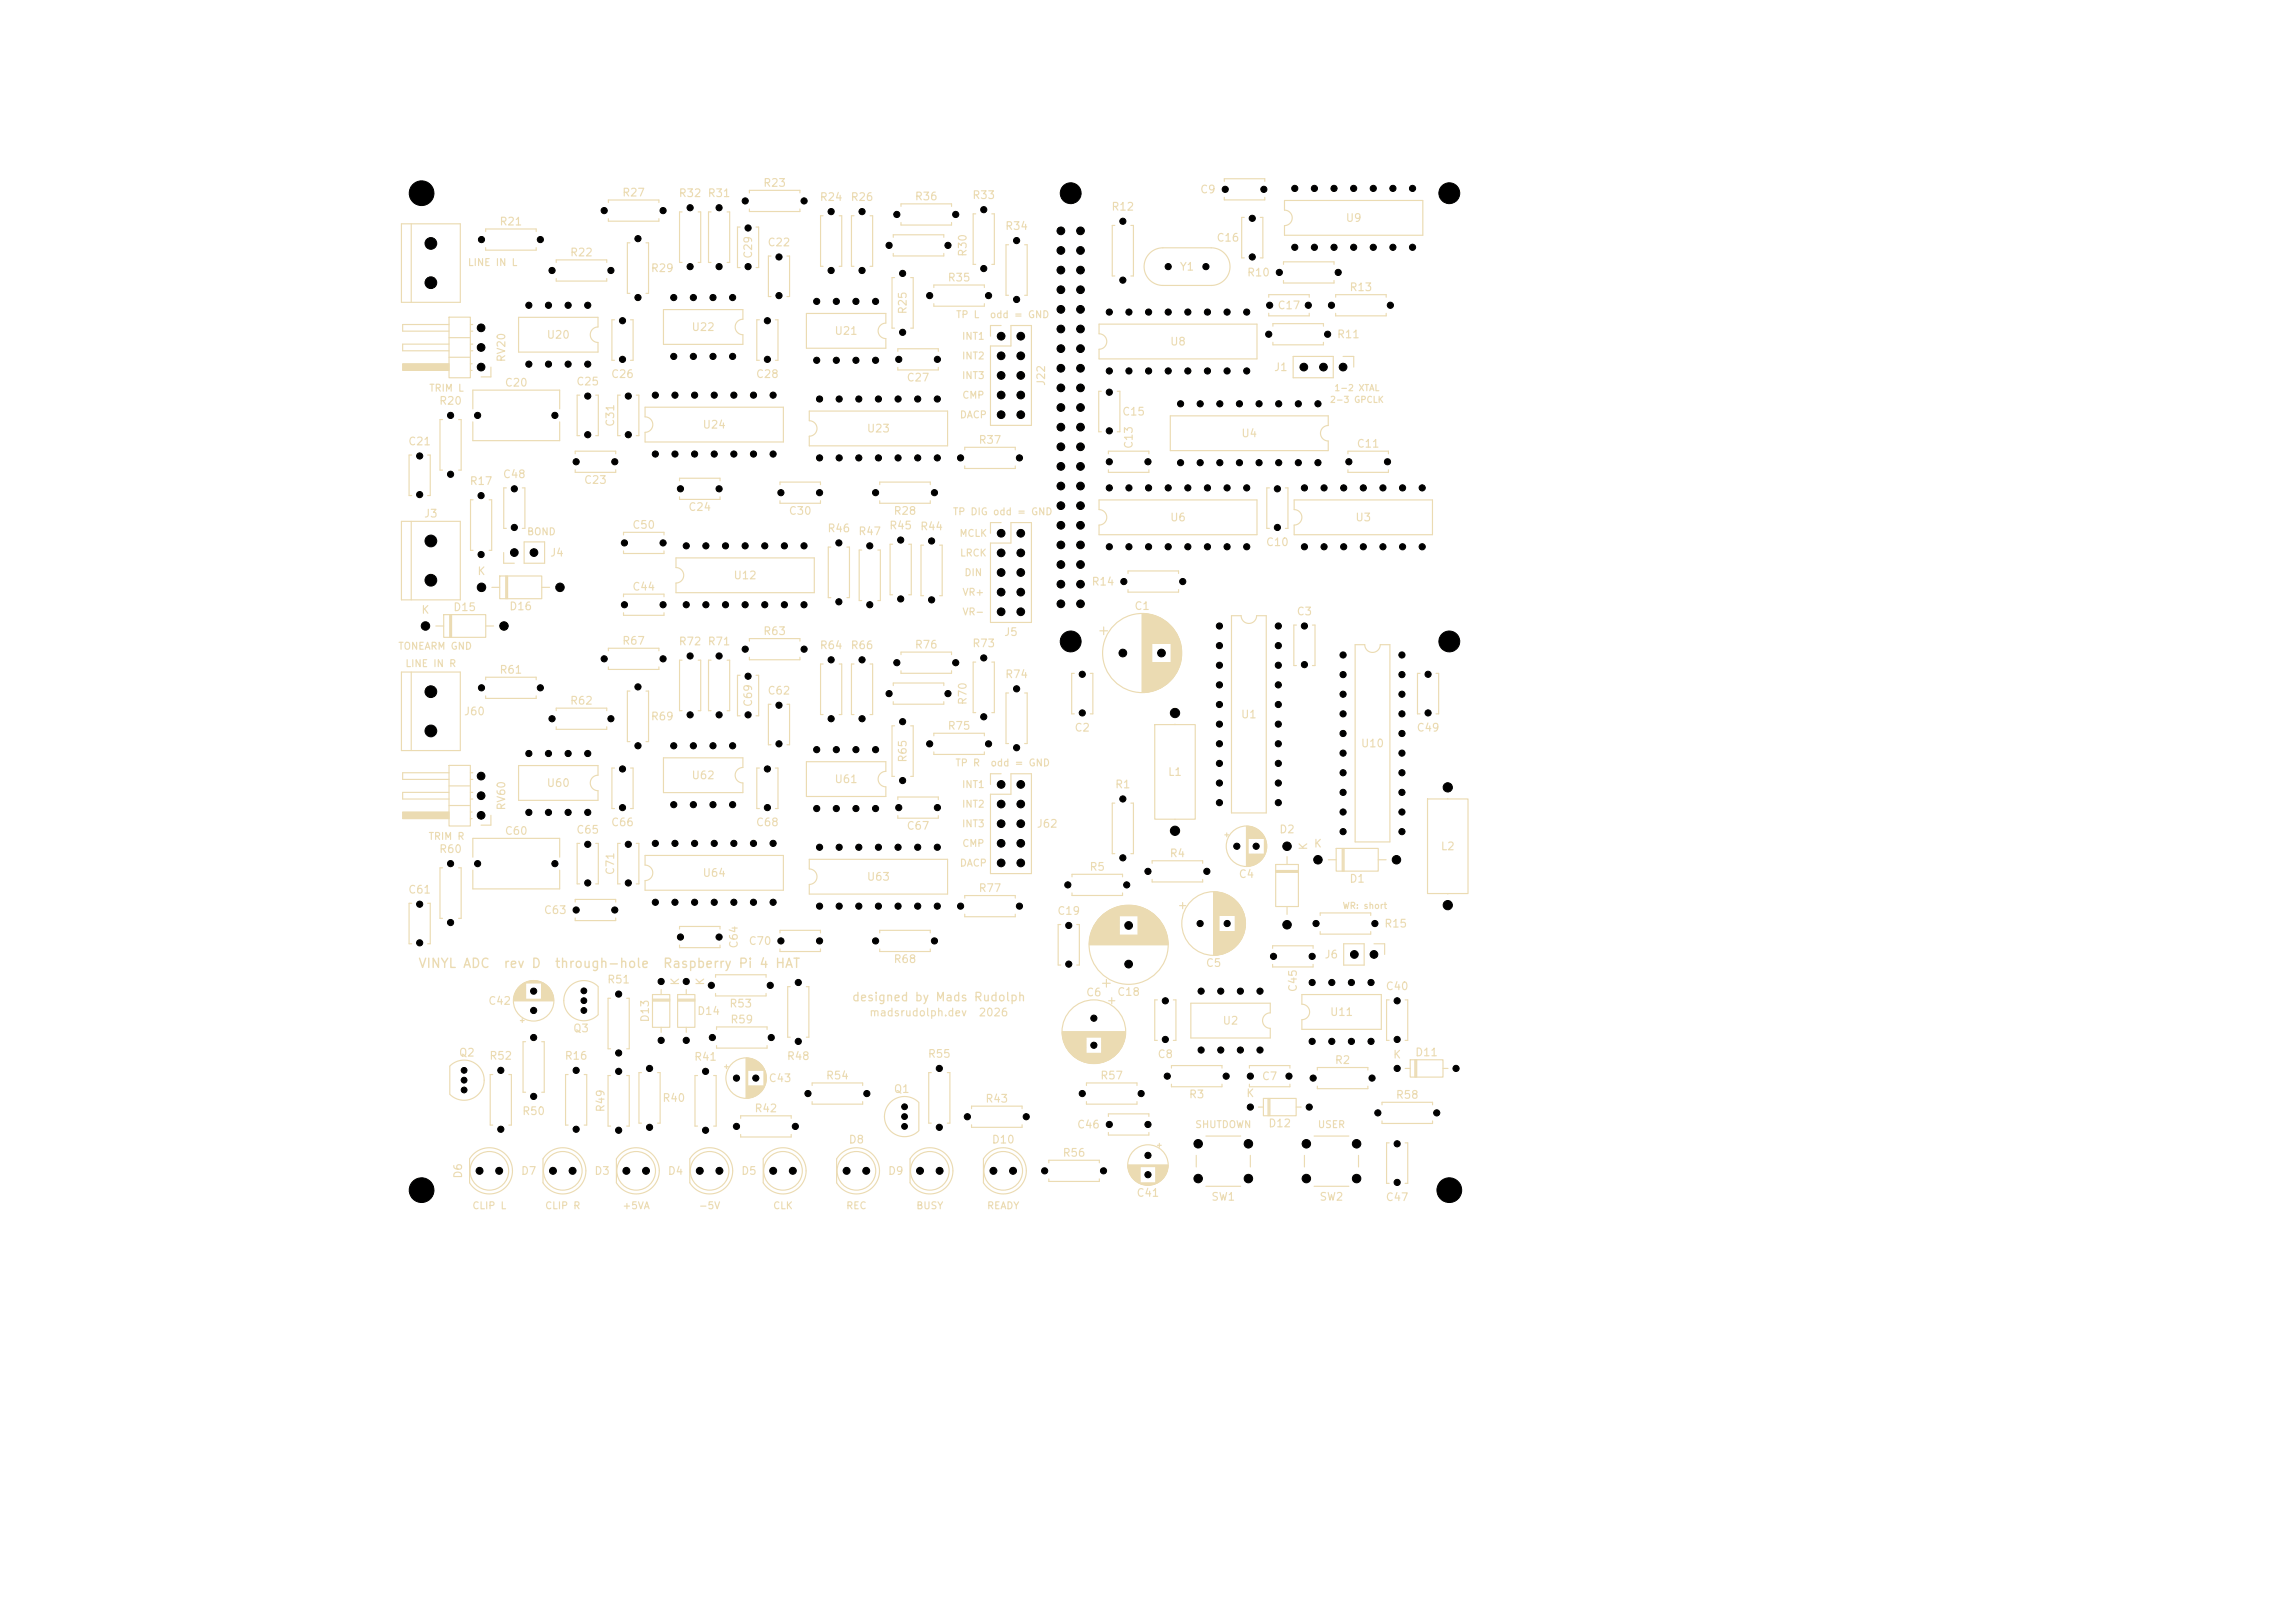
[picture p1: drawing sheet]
<svg xmlns="http://www.w3.org/2000/svg" width="297mm" height="210mm" viewBox="0 0 297 210" stroke-linecap="round" stroke-linejoin="round" font-family="sans-serif">
<defs><g id="words">
<g font-size="1.2" fill="#ebdbb2">
<text x="54.1" y="125.5">VINYL ADC</text>
<text x="65.1" y="125.5">rev D</text>
<text x="71.7" y="125.5">through-hole</text>
<text x="85.7" y="125.5">Raspberry Pi 4 HAT</text>
</g>
<text font-size="1.1" fill="#ebdbb2" x="110.2" y="129.8">designed by Mads Rudolph</text>
<g font-size="1" fill="#ebdbb2">
<text x="64.6" y="29.4">R21</text>
<text x="80.4" y="25.7">R27</text>
<text x="87.8" y="25.7">R32 R31</text>
<text x="98.7" y="24.4">R23</text>
<text x="106" y="26.2">R24</text>
<text x="110" y="26.2">R26</text>
<text x="118.3" y="26.2">R36</text>
<text x="125.8" y="26">R33</text>
<text x="130" y="30">R34</text>
<text x="143.8" y="27.5">R12</text>
<text x="155.2" y="25.3">C9</text>
<text x="174.1" y="28.9">U9</text>
<text x="73.7" y="33.4">R22</text>
<text x="84.2" y="35.4">R29</text>
<text x="97.6" y="33.6" transform="rotate(-90 97.6 33.6)">C29</text>
<text x="99.3" y="32.1">C22</text>
<text x="125.3" y="33.3" transform="rotate(-90 125.3 33.3)">R30</text>
<text x="152.6" y="35.3">Y1</text>
<text x="157.4" y="31.5">C16</text>
<text x="117.6" y="40.7" transform="rotate(-90 117.6 40.7)">R25</text>
<text x="122.6" y="36.7">R35</text>
<text x="161.3" y="36">R10</text>
<text x="165.3" y="40.3">C17</text>
<text x="174.6" y="37.9">R13</text>
<text x="65.6" y="46.9" transform="rotate(-90 65.6 46.9)">RV20</text>
<text x="70.7" y="44.1">U20</text>
<text x="89.4" y="43.1">U22</text>
<text x="107.9" y="43.6">U21</text>
<text x="151.3" y="44.9">U8</text>
<text x="173" y="44">R11</text>
<text x="56.8" y="52.6">R20</text>
<text x="65.3" y="50.3">C20</text>
<text x="74.5" y="50.1">C25</text>
<text x="79" y="49.2">C26</text>
<text x="97.8" y="49.2">C28</text>
<text x="117.3" y="49.6">C27</text>
<text x="135.5" y="50" transform="rotate(-90 135.5 50)">J22</text>
<text x="164.8" y="48.3">J1</text>
<text x="52.8" y="57.9">C21</text>
<text x="79.7" y="55.3" transform="rotate(-90 79.7 55.3)">C31</text>
<text x="90.9" y="55.7">U24</text>
<text x="112.1" y="56.2">U23</text>
<text x="126.6" y="57.7">R37</text>
<text x="145.2" y="54">C15</text>
<text x="146.8" y="58.2" transform="rotate(-90 146.8 58.2)">C13</text>
<text x="160.6" y="56.8">U4</text>
<text x="175.5" y="58.2">C11</text>
<text x="60.7" y="63">R17</text>
<text x="65" y="62.1">C48</text>
<text x="75.5" y="62.9">C23</text>
<text x="54.8" y="67.2">J3</text>
<text x="81.8" y="68.7">C50</text>
<text x="89" y="66.4">C24</text>
<text x="102" y="66.9">C30</text>
<text x="107" y="69.1">R46</text>
<text x="111" y="69.5">R47</text>
<text x="115" y="68.7">R45</text>
<text x="115.6" y="66.9">R28</text>
<text x="119" y="68.9">R44</text>
<text x="151.3" y="67.7">U6</text>
<text x="163.8" y="70.9">C10</text>
<text x="175.3" y="67.7">U3</text>
<text x="61.7" y="74.7">K</text>
<text x="71.1" y="72.3">J4</text>
<text x="81.8" y="76.7">C44</text>
<text x="94.9" y="75.2">U12</text>
<text x="141.2" y="76">R14</text>
<text x="54.5" y="79.7">K</text>
<text x="58.6" y="79.3">D15</text>
<text x="65.8" y="79.2">D16</text>
<text x="80.4" y="83.7">R67</text>
<text x="87.8" y="83.7">R72 R71</text>
<text x="98.7" y="82.4">R63</text>
<text x="125.8" y="84">R73</text>
<text x="129.9" y="82.5">J5</text>
<text x="146.7" y="79.2">C1</text>
<text x="167.7" y="79.9">C3</text>
<text x="64.6" y="87.4">R61</text>
<text x="106" y="84.2">R64</text>
<text x="110" y="84.2">R66</text>
<text x="118.3" y="84.2">R76</text>
<text x="130" y="88">R74</text>
<text x="60" y="92.8">J60</text>
<text x="73.7" y="91.4">R62</text>
<text x="84.2" y="93.4">R69</text>
<text x="97.6" y="91.6" transform="rotate(-90 97.6 91.6)">C69</text>
<text x="99.3" y="90.1">C62</text>
<text x="122.6" y="94.7">R75</text>
<text x="125.3" y="91.3" transform="rotate(-90 125.3 91.3)">R70</text>
<text x="139" y="94.9">C2</text>
<text x="160.5" y="93.2">U1</text>
<text x="183.3" y="94.9">C49</text>
<text x="89.4" y="101.1">U62</text>
<text x="107.9" y="101.6">U61</text>
<text x="117.6" y="98.7" transform="rotate(-90 117.6 98.7)">R65</text>
<text x="151.1" y="100.6">L1</text>
<text x="176" y="96.9">U10</text>
<text x="65.6" y="104.9" transform="rotate(-90 65.6 104.9)">RV60</text>
<text x="70.7" y="102.1">U60</text>
<text x="79" y="107.2">C66</text>
<text x="97.8" y="107.2">C68</text>
<text x="117.3" y="107.6">C67</text>
<text x="134.1" y="107.3">J62</text>
<text x="144.2" y="102.2">R1</text>
<text x="56.8" y="110.6">R60</text>
<text x="65.3" y="108.3">C60</text>
<text x="74.5" y="108.1">C65</text>
<text x="79.7" y="113.3" transform="rotate(-90 79.7 113.3)">C71</text>
<text x="90.9" y="113.7">U64</text>
<text x="140.9" y="112.9">R5</text>
<text x="151.3" y="111.2">R4</text>
<text x="160.2" y="113.8">C4</text>
<text x="165.5" y="108.1">D2</text>
<text x="169.4" y="110.1" transform="rotate(-90 169.4 110.1)">K</text>
<text x="170" y="109.9">K</text>
<text x="186.4" y="110.3">L2</text>
<text x="52.8" y="115.9">C61</text>
<text x="70.3" y="118.5">C63</text>
<text x="112.1" y="114.2">U63</text>
<text x="126.6" y="115.7">R77</text>
<text x="136.8" y="118.6">C19</text>
<text x="174.6" y="114.5">D1</text>
<text x="95.7" y="122.8" transform="rotate(-90 95.7 122.8)">C64</text>
<text x="96.8" y="122.5">C70</text>
<text x="115.6" y="124.9">R68</text>
<text x="156" y="125.4">C5</text>
<text x="171.3" y="124.3">J6</text>
<text x="179.1" y="120.3">R15</text>
<text x="63.1" y="130.3">C42</text>
<text x="78.5" y="127.5">R51</text>
<text x="88.1" y="127.6" transform="rotate(-90 88.1 127.6)">K</text>
<text x="90.2" y="131.6">D14</text>
<text x="91.4" y="127.6" transform="rotate(-90 91.4 127.6)">K</text>
<text x="94.3" y="130.6">R53</text>
<text x="112.4" y="131.8">madsrudolph.dev</text>
<text x="126.6" y="131.8">2026</text>
<text x="140.5" y="129.2">C6</text>
<text x="144.5" y="129.1">C18</text>
<text x="168.1" y="128.4" transform="rotate(-90 168.1 128.4)">C45</text>
<text x="172" y="131.7">U11</text>
<text x="179.3" y="128.4">C40</text>
<text x="59.3" y="137">Q2</text>
<text x="63.3" y="137.4">R52</text>
<text x="73" y="137.4">R16</text>
<text x="74.1" y="133.8">Q3</text>
<text x="84.2" y="132.4" transform="rotate(-90 84.2 132.4)">D13</text>
<text x="89.8" y="137.5">R41</text>
<text x="94.4" y="132.7">R59</text>
<text x="101.8" y="137.4">R48</text>
<text x="120" y="137.1">R55</text>
<text x="149.7" y="137.2">C8</text>
<text x="158.2" y="132.8">U2</text>
<text x="172.7" y="137.9">R2</text>
<text x="180.2" y="137.2">K</text>
<text x="183.1" y="136.9">D11</text>
<text x="78.5" y="144" transform="rotate(-90 78.5 144)">R49</text>
<text x="85.7" y="142.8">R40</text>
<text x="99.4" y="140.3">C43</text>
<text x="106.8" y="139.9">R54</text>
<text x="115.6" y="141.7">Q1</text>
<text x="127.4" y="142.9">R43</text>
<text x="142.3" y="139.9">R57</text>
<text x="153.8" y="142.4">R3</text>
<text x="161.2" y="142.2">K</text>
<text x="163.2" y="140">C7</text>
<text x="180.6" y="142.4">R58</text>
<text x="67.5" y="144.5">R50</text>
<text x="97.6" y="144.2">R42</text>
<text x="109.8" y="148.2">D8</text>
<text x="128.3" y="148.2">D10</text>
<text x="137.4" y="149.9">R56</text>
<text x="139.3" y="146.3">C46</text>
<text x="164.1" y="146.1">D12</text>
<text x="60" y="152.6" transform="rotate(-90 60 152.6)">D6</text>
<text x="67.3" y="152.3">D7</text>
<text x="76.8" y="152.3">D3</text>
<text x="86.3" y="152.3">D4</text>
<text x="95.8" y="152.3">D5</text>
<text x="114.8" y="152.3">D9</text>
<text x="147" y="155.1">C41</text>
<text x="156.7" y="155.6">SW1</text>
<text x="170.7" y="155.6">SW2</text>
<text x="179.3" y="155.7">C47</text>
</g>
<g font-size=".9" fill="#ebdbb2">
<text x="60.5" y="34.6">LINE IN L</text>
<text x="123.6" y="41.4">TP L</text>
<text x="128" y="41.4">odd = GND</text>
<text x="124.4" y="44.2">INT1</text>
<text x="124.4" y="46.7">INT2</text>
<text x="55.5" y="50.9">TRIM L</text>
<text x="124.4" y="49.3">INT3</text>
<text x="124.5" y="51.8">CMP</text>
<text x="124.1" y="54.3">DACP</text>
<text x="68.1" y="69.5">BOND</text>
<text x="123.2" y="66.9">TP DIG odd = GND</text>
<text x="124.1" y="69.7">MCLK</text>
<text x="124.2" y="72.2">LRCK</text>
<text x="124.5" y="77.3">VR+</text>
<text x="124.7" y="74.8">DIN</text>
<text x="124.5" y="79.8">VR-</text>
<text x="51.5" y="84.3">TONEARM GND</text>
<text x="52.4" y="86.5">LINE IN R</text>
<text x="123.6" y="99.4">TP R</text>
<text x="128.1" y="99.4">odd = GND</text>
<text x="124.4" y="102.2">INT1</text>
<text x="124.4" y="104.7">INT2</text>
<text x="124.4" y="107.3">INT3</text>
<text x="55.4" y="108.9">TRIM R</text>
<text x="124.1" y="112.3">DACP</text>
<text x="124.5" y="109.8">CMP</text>
<text x="154.6" y="146.2">SHUTDOWN</text>
<text x="170.5" y="146.2">USER</text>
<text x="61.1" y="156.7">CLIP L</text>
<text x="70.5" y="156.7">CLIP R</text>
<text x="80.5" y="156.7">+5VA</text>
<text x="90.4" y="156.7">-5V</text>
<text x="100" y="156.7">CLK</text>
<text x="109.4" y="156.7">REC</text>
<text x="118.5" y="156.7">BUSY</text>
<text x="127.7" y="156.7">READY</text>
</g>
<g font-size=".8" fill="#ebdbb2">
<text x="172" y="52.3">2-3 GPCLK</text>
<text x="172.6" y="50.8">1-2 XTAL</text>
<text x="173.7" y="117.8">WR: short</text>
</g>
</g></defs>
<g fill="none" stroke="#ebdbb2" stroke-width=".15">
<path d="M51.9 29h7.7v10.1h-7.7zM53.2 29v10.1M62.8 30v-.4h6.6v.4M62.8 32v.4h6.6v-.4M72 34v-.4h6.5v.4M72 36v.4h6.5v-.4M78.7 26.2v-.3h6.6v.3M78.7 28.3v.3h6.6v-.3M81.5 31.4h-.3v6.6h.3M83.6 31.4h.3v6.6h-.3M88.3 27.4h-.4v6.6h.4M90.4 27.4h.3v6.6h-.3"/>
<path d="M92 27.4h-.3v6.6h.3M94.1 27.4h.3v6.6h-.3M95.8 29.4h-.4v5.2h.4M97 25v-.4h6.5v.4M97 27v.4h6.5v-.4M97.8 29.4h.4v5.2h-.4M99.8 33.1h-.4v5.3h.4M101.8 33.1h.4v5.3h-.4M106.5 27.9h-.3v6.6h.3M108.6 27.9h.3v6.6h-.3M110.5 27.9h-.3v6.6h.3M112.6 27.9h.3v6.6h-.3"/>
<path d="M115.6 30.7v-.3h6.5v.3M115.6 32.8v.3h6.5v-.3M115.8 35.9h-.4v6.6h.4M116.6 26.7v-.3h6.5v.3M116.6 28.8v.3h6.5v-.3M117.8 35.9h.4v6.6h-.4M120.8 37.2v-.3h6.6v.3M120.8 39.3v.3h6.6v-.3M126.3 27.7h-.4v6.5h.4M128.3 27.7h.4v6.5h-.4M130.5 31.7h-.3v6.5h.3M132.6 31.7h.3v6.5h-.3"/>
<path d="M144.3 29.2h-.4v6.5h.4M146.3 29.2h.4v6.5h-.4M148.8 32.8a2.44 2.44 0 0 1 1.7-.7h6.2a2.44 2.44 0 0 1 2.5 2.4 2.44 2.44 0 0 1-2.5 2.4h-6.2a2.44 2.44 0 0 1-2.3-1.5 2.44 2.44 0 0 1 .6-2.6zM158.4 23.5v-.4h5.3v.4M158.4 25.5v.4h5.3v-.4M161 28.1h-.3v5.3h.3M163.1 28.1h.3v5.3h-.3M164.2 38.5v-.4h5.2v.4M166.1 34.2v-.3h6.5v.3M166.1 36.3v.3h6.5v-.3M166.2 25.9h17.9v4.5h-17.9v-1.2a1 1 0 0 0 1-1 1 1 0 0 0-1-1zM172.8 38.5v-.4h6.6v.4"/>
<path d="M53.3 58.9h-.4v5.2h.4M55.3 58.9h.4v5.2h-.4M57.3 54.3h-.4v6.5h.4M58.1 42h-6v.9h6M58.1 44.5h-6v.9h6M58.1 43.7h2.8M58.1 46.2h2.8M58.1 41h2.8v7.9h-2.8zM59.4 54.3h.3v6.5h-.3M60.9 42h.3M60.9 44.5h.3M60.9 42.9h.3"/>
<path d="M60.9 45.4h.3M60.9 47.1h.2M60.9 47.9h.2M61.2 52.9v-2.4h11.2v2.4M61.2 54.6v2.4h11.2v-2.4M63.5 47.5v1.3h-1.2M67.1 41.1h10.3v1.2a1 1 0 0 0-1 1 1 1 0 0 0 1 1v1.3h-10.3zM74.4 58.7v-.3h5.3v.3M75 51.1h-.3v5.3h.3M77.1 51.1h.3v5.3h-.3M79.5 41.4h-.3v5.2h.3M80.3 51.1h-.4v5.3h.4"/>
<path d="M81.6 41.4h.3v5.2h-.3M82.3 51.1h.4v5.3h-.4M83.5 52.7h17.9v4.5h-17.9v-1.3a1 1 0 0 0 1-1 1 1 0 0 0-1-1zM85.9 40.1h10.2v1.2a1 1 0 0 0-1 1 1 1 0 0 0 1 1v1.3h-10.2zM98.3 41.4h-.4v5.2h.4M100.3 41.4h.4v5.2h-.4M104.4 40.6h10.2v1.2a1 1 0 0 0-1 1 1 1 0 0 0 1 1v1.3h-10.2zM104.7 53.2h17.9v4.5h-17.9v-1.3a1 1 0 0 0 1-1 1 1 0 0 0-1-1zM116.2 45.5v-.4h5.2v.4M116.2 47.5v.4h5.2v-.4M124.8 58.2v-.3h6.6v.3M128.2 44.8h2.6v-2.7h2.7v12.9h-5.3z"/>
<path d="M129.6 42.1h-1.4v1.4M142.2 41.9h20.5v4.5h-20.5v-1.2a1 1 0 0 0 1-1 1 1 0 0 0-1-1zM142.5 50.6h-.3v5.3h.3M143.4 58.7v-.3h5.3v.3M144.6 50.6h.3v5.3h-.3M151.4 53.8h20.5v1.3a1 1 0 0 0-1 1 1 1 0 0 0 1 1v1.2h-20.5zM164.2 40.5v.4h5.2v-.4M164.7 42.2v-.3h6.6v.3M164.7 44.3v.3h6.6v-.3M167.4 46.1h5.1v2.8h-5.1zM172.8 40.5v.4h6.6v-.4M173.8 46.1h1.4v1.4"/>
<path d="M174.4 58.7v-.3h5.3v.3M51.9 67.5h7.7v10.1h-7.7zM53.2 67.5v10.1M57.4 79.5h5.5v3h-5.5zM58.2 79.5v3M58.3 79.5v3M58.4 79.5v3M61.2 64.7h-.3v6.5h.3M63.3 64.7h.3v6.5h-.3M63.6 76h1.1M64.7 74.5h5.4v3h-5.4zM65.2 71.5v1.4h1.4"/>
<path d="M65.4 74.5v3M65.5 63.1h-.3v5.3h.3M65.6 74.5v3M65.7 74.5v3M67.6 63.1h.3v5.3h-.3M67.8 70.1h2.7v2.8h-2.7zM70.1 76h1M74.4 60.8v.3h5.3v-.3M80.7 77.2v-.3h5.2v.3M80.7 69.2v-.3h5.2v.3M80.7 71.3v.3h5.2v-.3M80.7 79.3v.3h5.2v-.3"/>
<path d="M87.5 72.2h17.9v4.5h-17.9v-1.3a1 1 0 0 0 1-1 1 1 0 0 0-1-1zM87.9 62.2v-.3h5.3v.3M87.9 64.3v.3h5.3v-.3M100.9 62.7v-.3h5.3v.3M100.9 64.8v.3h5.3v-.3M107.5 70.8h-.3v6.5h.3M109.6 70.8h.3v6.5h-.3M111.5 71.2h-.3v6.5h.3M113.6 71.2h.3v6.5h-.3M113.9 62.7v-.3h6.5v.3M113.9 64.8v.3h6.5v-.3M115.5 70.4h-.3v6.6h.3"/>
<path d="M117.6 70.4h.3v6.6h-.3M119.5 70.5h-.3v6.6h.3M121.6 70.5h.3v6.6h-.3M124.8 60.3v.3h6.6v-.3M129.6 67.6h-1.4v1.4M130.8 67.6h2.7v12.9h-5.3v-10.2h2.6zM142.2 64.7h20.5v4.5h-20.5v-1.3a1 1 0 0 0 1-1 1 1 0 0 0-1-1zM143.4 60.8v.3h5.3v-.3M146 74.2v-.3h6.5v.3M146 76.3v.3h6.5v-.3M147.8 79.4v10.2M147.9 79.4v10.2"/>
<path d="M148 79.4v10.2M148.1 79.4v10.2M148.2 79.4v10.2M148.3 79.4v10.2M148.4 79.5v10M148.5 79.5v10M148.6 79.5v10M148.7 79.5v10M148.8 79.5v10M148.9 79.5v10M149 79.6v9.8M149.1 79.6v3.7"/>
<path d="M149.2 79.6v3.7M149.3 79.6v3.7M149.3 79.7v3.6M149.4 79.7v3.6M149.5 79.7v3.6M149.6 79.7v3.6M149.7 79.8v3.5M149.8 79.8v3.5M149.9 79.9v3.4M150 79.9v3.4M150.1 79.9v3.4M150.1 80v3.3"/>
<path d="M150.2 80v3.3M159.4 79.7h1.2a1 1 0 0 0 1 1 1 1 0 0 0 1-1h1.3v25.5h-4.5zM164.3 63.1h-.4v5.3h.4M166.3 63.1h.4v5.3h-.4M167.5 64.7h17.9v4.5h-17.9v-1.3a1 1 0 0 0 1-1 1 1 0 0 0-1-1zM174.4 60.8v.3h5.3v-.3M51.9 87h7.7v10.1h-7.7zM53.2 87v10.1M56.4 81h1M58.1 100h-6v.9h6M58.1 99h2.8v7.9h-2.8zM60.9 100h.3"/>
<path d="M62.8 88v-.4h6.6v.4M62.8 90v.4h6.6v-.4M62.9 81h1M67.1 99.1h10.3v1.2a1 1 0 0 0-1 1 1 1 0 0 0 1 1v1.3h-10.3zM72 92v-.4h6.5v.4M72 94v.4h6.5v-.4M78.7 84.2v-.3h6.6v.3M78.7 86.3v.3h6.6v-.3M79.5 99.4h-.3v5.2h.3M81.5 89.4h-.3v6.6h.3M81.6 99.4h.3v5.2h-.3M83.6 89.4h.3v6.6h-.3"/>
<path d="M85.9 98.1h10.2v1.2a1 1 0 0 0-1 1 1 1 0 0 0 1 1v1.3h-10.2zM88.3 85.4h-.4v6.6h.4M90.4 85.4h.3v6.6h-.3M92 85.4h-.3v6.6h.3M94.1 85.4h.3v6.6h-.3M95.8 87.4h-.4v5.2h.4M97 83v-.4h6.5v.4M97 85v.4h6.5v-.4M97.8 87.4h.4v5.2h-.4M98.3 99.4h-.4v5.2h.4M99.8 91.1h-.4v5.3h.4M100.3 99.4h.4v5.2h-.4"/>
<path d="M101.8 91.1h.4v5.3h-.4M104.4 98.6h10.2v1.2a1 1 0 0 0-1 1 1 1 0 0 0 1 1v1.3h-10.2zM106.5 85.9h-.3v6.6h.3M108.6 85.9h.3v6.6h-.3M110.5 85.9h-.3v6.6h.3M112.6 85.9h.3v6.6h-.3M115.6 88.7v-.3h6.5v.3M115.6 90.8v.3h6.5v-.3M115.8 93.9h-.4v6.6h.4M116.6 86.8v.3h6.5v-.3M116.6 84.7v-.3h6.5v.3M117.8 93.9h.4v6.6h-.4"/>
<path d="M120.8 95.2v-.3h6.6v.3M120.8 97.3v.3h6.6v-.3M126.3 85.7h-.4v6.5h.4M128.3 85.7h.4v6.5h-.4M130.5 89.7h-.3v6.5h.3M132.6 89.7h.3v6.5h-.3M139 87.1h-.3v5.3h.3M141.1 87.1h.3v5.3h-.3M142.3 81.6h1M142.8 81.1v1M149.1 85.7v3.7M149.2 85.7v3.7"/>
<path d="M149.3 85.7v3.7M149.3 85.7v3.6M149.4 85.7v3.6M149.4 93.8h5.3v12.2h-5.3zM149.5 85.7v3.6M149.6 85.7v3.6M149.7 85.7v3.5M149.8 85.7v3.5M149.9 85.7v3.4M150 85.7v3.4M150.1 85.7v3.4M150.1 85.7v3.3"/>
<path d="M150.2 85.7v3.3M150.3 80.1v3.2M150.3 85.7v3.2M150.4 80.1v3.2M150.4 85.7v3.2M150.5 80.2v3.1M150.5 85.7v3.1M150.6 80.2v3.1M150.6 85.7v3.1M150.6 80.3v3M150.6 85.7v3M150.7 80.3v3"/>
<path d="M150.7 85.7v3M150.8 80.4v2.9M150.8 85.7v2.9M150.9 80.4v2.9M150.9 85.7v2.9M150.9 80.5v2.8M150.9 85.7v2.8M151 80.5v2.8M151 85.7v2.8M151 80.6v2.7M151 85.7v2.7M151.1 80.6v2.7"/>
<path d="M151.1 85.7v2.7M151.2 80.7v2.6M151.2 85.7v2.6M151.3 80.8v2.5M151.3 85.7v2.5M151.4 80.9v2.4M151.4 85.7v2.4M151.5 81v2.3M151.5 85.7v2.3M151.6 81.1v6.8M151.6 81.2v6.6M151.7 81.2v6.6"/>
<path d="M151.8 81.3v6.4M151.8 81.4v6.2M151.9 81.4v6.2M151.9 81.5v6M152 81.6v5.8M152 81.7v5.6M152.1 93.7v.1M152.1 81.7v5.6M152.1 81.8v5.4M152.2 81.9v5.2M152.2 82v5M152.3 82.1v4.8"/>
<path d="M152.4 82.2v4.6M152.4 82.3v4.4M152.4 82.4v4.2M152.5 82.5v4M152.5 82.6v3.8M152.6 82.7v3.6M152.6 82.8v3.4M152.6 82.9v3.2M152.7 83v3M152.7 83.1v2.8M152.8 83.3v2.4M152.8 83.4v2.2"/>
<path d="M152.8 83.6v1.8M152.9 83.9v1.2M167.8 80.9h-.4v5.2h.4M169.8 80.9h.4v5.2h-.4M175.4 83.4h1.2a1 1 0 0 0 1 1 1 1 0 0 0 1-1h1.3v25.5h-4.5zM183.8 87.1h-.4v5.3h.4M185.8 87.1h.4v5.3h-.4M53.3 116.9h-.4v5.2h.4M55.3 116.9h.4v5.2h-.4M57.3 112.3h-.4v6.5h.4M58.1 102.5h-6v.9h6M58.1 101.7h2.8"/>
<path d="M58.1 104.2h2.8M59.4 112.3h.3v6.5h-.3M60.9 102.5h.3M60.9 100.9h.3M60.9 103.4h.3M60.9 105.1h.2M60.9 105.9h.2M61.2 110.9v-2.4h11.2v2.4M61.2 112.6v2.4h11.2v-2.4M63.5 105.5v1.3h-1.2M74.4 116.7v-.3h5.3v.3M74.4 118.8v.3h5.3v-.3"/>
<path d="M75 109.1h-.3v5.3h.3M77.1 109.1h.3v5.3h-.3M80.3 109.1h-.4v5.3h.4M82.3 109.1h.4v5.3h-.4M83.5 110.7h17.9v4.5h-17.9v-1.3a1 1 0 0 0 1-1 1 1 0 0 0-1-1zM104.7 111.2h17.9v4.5h-17.9v-1.3a1 1 0 0 0 1-1 1 1 0 0 0-1-1zM116.2 103.5v-.4h5.2v.4M116.2 105.5v.4h5.2v-.4M124.8 116.2v-.3h6.6v.3M124.8 118.3v.3h6.6v-.3M128.2 102.8h2.6v-2.7h2.7v12.9h-5.3zM129.6 100.1h-1.4v1.4"/>
<path d="M137.3 119.6h-.4v5.3h.4M138.7 113.5v-.4h6.6v.4M138.7 115.5v.4h6.6v-.4M139.3 119.6h.4v5.3h-.4M141.5 120h3.3M141.5 119.9h3.3M141.6 119.9h3.2M141.6 119.8h3.2M141.6 119.7h3.2M141.7 119.7h3.1M141.7 119.6h3.1M141.8 119.5h3"/>
<path d="M141.8 119.4h3M141.9 119.4h2.9M141.9 119.3h2.9M142 119.3h2.8M142 119.2h2.8M142 119.1h2.8M142.1 119.1h2.7M142.1 119h2.7M142.2 119h2.6M142.2 118.9h2.6M142.3 118.9h2.5M142.3 118.8h2.5"/>
<path d="M142.4 118.7h2.4M142.5 118.7h2.3M142.5 118.6h2.3M142.6 118.5h2.2M142.6 118.5h6.9M142.7 118.5h6.8M142.7 118.4h6.7M142.8 118.4h6.6M142.8 118.3h6.5M142.9 118.3h6.4M142.9 118.3h6.3M143 118.2h6.2"/>
<path d="M143 118.2h6.1M143.1 118.1h6M143.1 118.1h5.9M143.2 118.1h5.7M143.2 118h5.7M143.3 118h5.5M143.4 117.9h5.4M143.4 117.9h5.3M143.5 117.9h5.1M143.5 117.8h5.1M143.6 117.8h4.9M143.7 117.7h4.7"/>
<path d="M143.8 117.7h4.5M143.9 117.7h4.4M143.9 117.6h4.3M144 117.6h4.1M144.1 117.5h3.9M144.2 117.5h3.7M144.3 103.9h-.4v6.6h.4M144.3 117.5h3.5M144.4 117.4h3.3M144.6 117.4h3M144.7 117.3h2.7M144.8 117.3h2.5"/>
<path d="M145 117.3h2.1M145.2 117.2h1.7M145.5 117.2h1.2M146.3 103.9h.4v6.6h-.4M147.3 118.6h2.3M147.3 119.1h2.8M147.3 119.7h3.1M147.3 120h3.3M147.3 119.9h3.3M147.3 119.9h3.2M147.3 119.8h3.2M147.3 119.7h3.2"/>
<path d="M147.3 119.6h3.1M147.3 119.5h3.1M147.3 119.5h3M147.3 119.4h3M147.3 119.3h2.9M147.3 119.2h2.8M147.3 119.1h2.7M147.3 119h2.7M147.3 118.9h2.6M147.3 118.9h2.5M147.3 118.8h2.5M147.3 118.7h2.4"/>
<path d="M147.3 118.5h2.2M149.1 111.7v-.3h6.5v.3M149.1 113.8v.3h6.5v-.3M152.1 106v.1M152.7 117.2h.8M153.1 116.8v.8M157.1 115.4v8.2M157.2 115.4v8.2M157.3 115.4v8.2M157.4 115.4v8.2M157.5 115.4v8.2M157.6 115.5v8"/>
<path d="M157.7 115.5v8M157.8 115.5v3M157.9 115.5v3M158 115.5v3M158.1 115.5v3M158.1 115.6v2.9M158.2 115.6v2.9M158.3 115.6v2.9M158.4 115.6v2.9M158.4 115.7v2.8M158.5 115.7v2.8M158.5 108h.5"/>
<path d="M158.6 115.7v2.8M158.7 115.7v2.8M158.7 115.8v2.7M158.8 107.8v.5M158.8 115.8v2.7M158.9 115.8v2.7M158.9 115.9v2.6M159 115.9v2.6M159.1 115.9v2.6M159.1 116v2.5M159.2 116v2.5M159.3 116.1v2.4"/>
<path d="M159.4 116.1v2.4M159.4 116.2v2.3M159.5 116.2v2.3M159.5 116.3v2.2M159.6 116.3v2.2M159.7 116.3v2.2M159.7 116.4v2.1M159.8 116.4v2.1M159.8 116.5v2M159.9 116.5v6M159.9 116.6v5.8M160 116.6v5.8"/>
<path d="M160 116.7v5.6M160.1 116.7v5.6M160.1 116.8v5.4M160.2 116.8v5.4M160.2 116.9v5.2M160.3 116.9v5.2M160.3 117v5M160.4 117.1v4.8M160.4 117.2v4.6M160.5 117.2v4.6M160.5 117.3v4.4M160.6 117.4v4.2"/>
<path d="M160.6 117.5v4M160.7 117.5v4M160.7 117.6v3.8M160.7 117.7v3.6M160.8 117.8v3.4M160.8 117.9v3.2M160.9 117.9v3.2M160.9 118v3M160.9 118.2v2.6M161 118.3v2.4M161 118.4v2.2M161.1 118.6v1.8"/>
<path d="M161.1 118.7v1.6M161.1 119v1M161.3 106.9v5.2M161.4 106.9v5.2M161.5 106.9v5.2M161.5 106.9v1.6M161.5 110.5v1.6M161.6 106.9v1.6M161.6 110.5v1.6M161.7 106.9v1.6M161.7 110.5v1.6M161.7 107v1.5"/>
<path d="M161.7 110.5v1.5M161.8 107v1.5M161.8 110.5v1.5M161.9 107v1.5M161.9 110.5v1.5M162 107v1.5M162 110.5v1.5M162.1 107v1.5M162.1 110.5v1.5M162.1 107.1v1.4M162.1 110.5v1.4M162.2 107.1v1.4"/>
<path d="M162.2 110.5v1.4M162.3 107.1v1.4M162.3 110.5v1.4M162.4 107.1v1.4M162.4 110.5v1.4M162.4 107.2v1.3M162.4 110.5v1.3M162.5 107.2v1.3M162.5 110.5v1.3M162.6 107.3v1.2M162.6 110.5v1.2M162.7 107.3v1.2"/>
<path d="M162.7 110.5v1.2M162.8 107.4v1.1M162.8 110.5v1.1M162.9 107.4v1.1M162.9 110.5v1.1M162.9 107.5v1M162.9 110.5v1M163 107.5v1M163 110.5v1M163 107.6v.9M163 110.5v.9M163.1 107.6v.9"/>
<path d="M163.1 110.5v.9M163.2 107.7v.8M163.2 110.5v.8M163.2 107.8v.7M163.2 110.5v.7M163.3 107.8v.7M163.3 110.5v.7M163.3 107.9v.6M163.3 110.5v.6M163.4 107.9v.6M163.4 110.5v.6M163.4 108v.5"/>
<path d="M163.4 110.5v.5M163.5 108.1v.4M163.5 110.5v.4M163.6 108.2v.3M163.6 110.5v.3M163.6 108.3v2.4M163.7 108.4v2.2M163.7 108.5v2M163.7 108.6v1.8M163.8 108.7v1.6M163.8 108.8v1.4M163.9 109v1"/>
<path d="M163.9 109.2v.6M165.1 112.6h2.9M165.1 112.8h2.9M165.1 112.9h2.9M165.1 111.9h2.9v5.4h-2.9zM166.6 110.8v1.1M166.6 117.3v1M170.9 118.5v-.4h6.5v.4M171.9 111.3h1M172.9 109.8h5.5v2.9h-5.5zM173.7 109.8v2.9M173.8 109.8v2.9"/>
<path d="M173.9 109.8v2.9M178.4 111.3h1M184.7 103.4h5.3v12.2h-5.3zM187.4 103.3v.1M187.4 115.6v.1M58.2 138v3.6M58.2 137.9a2.6 2.6 0 0 1 3.7 0 2.6 2.6 0 0 1 0 3.7 2.6 2.6 0 0 1-3.7 0M63.8 139h-.4v6.6h.4M65.8 139h.4v6.6h-.4M66.5 129.5h5.1M66.5 129.4h5.1M66.5 129.3h5.1"/>
<path d="M66.5 129.3h1.5M66.5 129.2h1.5M66.5 129.1h1.5M66.5 129h1.5M66.5 128.9h1.5M66.6 128.9h1.4M66.6 128.8h1.4M66.6 128.7h1.4M66.6 128.6h1.4M66.7 128.5h1.3M66.7 128.4h1.3M66.8 128.3h1.2"/>
<path d="M66.8 128.2h1.2M66.9 128.1h1.1M66.9 128h1.1M67 128h1M67 127.9h1M67.1 127.9h.9M67.1 127.8h.9M67.2 127.7h.8M67.3 127.6h.7M67.3 132.1h.5M67.4 127.5h.6M67.5 127.5h.5"/>
<path d="M67.5 127.4h.5M67.6 127.4h.4M67.6 131.8v.5M67.6 127.3h.4M67.7 127.3h.3M67.8 127.2h.2M67.9 127.2h2.3M68 127.1h2.2M68 134.8h-.3v6.5h.3M68 127.1h2.1M68.1 127.1h1.9M68.3 127h1.6"/>
<path d="M68.4 127h1.3M68.5 126.9h1.1M68.8 126.9h.5M70.1 128.9h1.5M70.1 127.7h.8M70.1 128.7h1.4M70.1 129.1h1.5M70.1 134.8h.3v6.5h-.3M70.1 129.3h1.5M70.1 129.2h1.5M70.1 129h1.5M70.1 128.8h1.4"/>
<path d="M70.1 128.6h1.4M70.1 128.5h1.4M70.1 128.5h1.3M70.1 128.4h1.3M70.1 128.3h1.3M70.1 128.3h1.2M70.1 128.2h1.2M70.1 128.1h1.2M70.1 128.1h1.1M70.1 128h1.1M70.1 127.9h1M70.1 127.8h.9"/>
<path d="M70.1 127.7h.9M70.1 127.6h.7M70.1 127.5h.7M70.1 127.5h.6M70.1 127.4h.5M70.1 127.3h.4M70.1 127.3h.3M70.1 127.2h.2M73.5 139h-.3v6.6h.3M75.6 139h.3v6.6h-.3M77.4 127.6a2.6 2.6 0 0 0-3.7 0 2.6 2.6 0 0 0 0 3.7 2.6 2.6 0 0 0 3.7 0M77.4 127.7v3.6"/>
<path d="M79 139.2h-.3v6.5h.3M79 129.2h-.3v6.5h.3M81.1 139.2h.3v6.5h-.3M81.1 129.2h.3v6.5h-.3M83 138.8h-.3v6.5h.3M84.4 129.3h2.3M84.4 129.4h2.3M84.4 129.5h2.3M84.4 128.7h2.3v4.2h-2.3zM85.1 138.8h.3v6.5h-.3M85.6 128v.7M85.6 132.9v.7"/>
<path d="M87.7 128.7h2.2v4.2h-2.2zM87.7 129.3h2.2M87.7 129.4h2.2M87.7 129.5h2.2M87.9 120.2v-.3h5.3v.3M87.9 122.3v.3h5.3v-.3M88.8 128v.7M88.8 132.9v.7M90.3 139.2h-.4v6.5h.4M92.4 139.2h.3v6.5h-.3M92.6 126.5v-.4h6.5v.4M92.6 128.5v.4h6.5v-.4"/>
<path d="M92.7 135.3v.3h6.6v-.3M92.7 133.2v-.3h6.6v.3M93.8 138h.5M94 137.8v.5M96.6 136.9v5.2M96.7 136.9v5.2M96.8 136.9v5.2M96.8 136.9v1.6M96.9 136.9v1.6M97 137v1.5M97.1 137v1.5M97.2 137v1.5"/>
<path d="M97.3 137v1.5M97.4 137v1.5M97.4 137.1v1.4M97.5 137.1v1.4M97.6 137.1v1.4M97.6 137.2v1.3M97.7 137.2v1.3M97.8 137.2v1.3M97.8 137.3v1.2M97.9 137.3v1.2M98 137.3v1.2M98 137.4v1.1"/>
<path d="M98.1 137.4v1.1M98.2 137.5v1M98.3 137.6v.9M98.4 137.6v.9M98.4 137.7v.8M98.5 137.8v.7M98.6 137.8v.7M98.6 137.9v.6M98.7 138v.5M98.7 138.1v.4M98.8 138.1v.4M98.8 138.2v.3"/>
<path d="M98.9 138.3v2.4M98.9 138.4v2.2M99 138.5v2M99 138.6v1.8M99 138.7v1.6M99.1 138.8v1.4M99.1 139v1M99.2 139.2v.6M100.9 120.7v-.3h5.3v.3M100.9 122.8v.3h5.3v-.3M102.3 127.7h-.4v6.5h.4M104.3 127.7h.4v6.5h-.4"/>
<path d="M113.9 120.7v-.3h6.5v.3M113.9 122.8v.3h6.5v-.3M120.5 138.8h-.3v6.5h.3M122.6 138.8h.3v6.5h-.3M137.5 133.5h8.1M137.5 133.6h8.1M137.5 133.7h8.1M137.5 133.8h8.1M137.5 133.9h8.1M137.5 134h8.1M137.5 134.1h8.1M137.5 134.2h8.1"/>
<path d="M137.5 134.2h3M137.6 134.3h2.9M137.6 134.4h2.9M137.6 134.5h2.9M137.6 134.6h2.9M137.6 134.7h2.9M137.7 134.7h2.8M137.7 134.8h2.8M137.7 134.9h2.8M137.8 135h2.7M137.8 135.1h2.7M137.8 135.2h2.7"/>
<path d="M137.9 135.2h2.6M137.9 135.3h2.6M137.9 135.4h2.6M138 135.4h2.5M138 135.5h2.5M138 135.6h2.5M138.1 135.6h2.4M138.1 135.7h2.4M138.2 135.8h2.3M138.2 135.9h2.3M138.3 135.9h2.2M138.3 136h2.2"/>
<path d="M138.4 136.1h2.1M138.5 136.2h2M138.5 136.3h2M138.6 136.3h5.9M138.7 136.4h5.8M138.7 136.4h5.7M138.7 136.5h5.7M138.8 136.5h5.5M138.9 136.6h5.4M138.9 136.6h5.3M139 136.7h5.2M139 136.7h5.1"/>
<path d="M139.1 136.7h5M139.1 136.8h4.9M139.2 136.8h4.8M139.2 136.9h4.7M139.3 136.9h4.5M139.4 137h4.3M139.5 137h4.2M139.5 137.1h4.1M139.6 137.1h3.9M139.7 137.1h3.7M139.7 137.2h3.7M139.8 137.2h3.5"/>
<path d="M139.9 137.3h3.3M140 137.3h3.1M140.1 137.3h2.9M140.2 137.4h2.7M140.3 137.4h2.5M140.5 137.5h2.2M140.6 137.5h1.9M140.8 137.5h1.5M141 122.2h10.1M141 122.3h10.1M141 122.1h10.1M141 122h10.1"/>
<path d="M141 121.9h10.1M141 121.8h10.1M141 121.7h10.1M141 121.6h10.1M141 137.6h1.1M141 121.5h10.1M141 121.4h10.1M141.1 121.4h10M141.1 121.3h10M141.1 121.3h9.9M141.1 121.2h9.9M141.1 121.1h9.9"/>
<path d="M141.1 121h9.9M141.1 121h3.7M141.2 120.9h3.6M141.2 120.8h3.6M141.2 120.7h3.6M141.2 120.6h3.6M141.3 120.6h3.5M141.3 120.5h3.5M141.3 120.4h3.5M141.4 120.3h3.4M141.4 120.2h3.4M141.4 120.1h3.4"/>
<path d="M141.5 120.1h3.3M142.6 134.6h2.9M142.6 134.2h3M142.6 134.3h3M142.6 134.4h2.9M142.6 134.5h2.9M142.6 134.7h2.9M142.6 134.7h2.8M142.6 134.8h2.8M142.6 134.9h2.8M142.6 135h2.8M142.6 135h2.7"/>
<path d="M142.6 135.1h2.7M142.6 135.2h2.7M142.6 135.3h2.6M142.6 135.4h2.6M142.6 135.5h2.5M142.6 135.6h2.5M142.6 135.7h2.4M142.6 135.8h2.4M142.6 135.8h2.3M142.6 135.9h2.3M142.6 135.9h2.2M142.6 136h2.2"/>
<path d="M142.6 136.1h2.1M142.6 136.2h2M142.6 136.3h2M142.7 127.2h1M143.2 126.7v1M143.5 129.5h.8M143.9 129.1v.8M147.3 120.4h3.5M147.3 121h3.7M147.3 120.9h3.7M147.3 120.9h3.6M147.3 120.8h3.6"/>
<path d="M147.3 120.7h3.6M147.3 120.6h3.6M147.3 120.5h3.5M147.3 120.3h3.5M147.3 120.3h3.4M147.3 120.2h3.4M147.3 120.1h3.4M147.3 120.1h3.3M149.8 129.4h-.4v5.2h.4M151.6 138.2v-.3h6.5v.3M151.8 129.4h.4v5.2h-.4M154.1 129.8h10.3v1.3a1 1 0 0 0-1 1 1 1 0 0 0 1 1v1.2h-10.3z"/>
<path d="M157.8 120.5v3M157.9 120.5v3M158 120.5v3M158.1 120.5v3M158.1 120.5v2.9M158.2 120.5v2.9M158.3 120.5v2.9M158.4 120.5v2.9M158.4 120.5v2.8M158.5 120.5v2.8M158.6 120.5v2.8M158.7 120.5v2.8"/>
<path d="M158.7 120.5v2.7M158.8 120.5v2.7M158.9 120.5v2.7M158.9 120.5v2.6M159 120.5v2.6M159.1 120.5v2.6M159.1 120.5v2.5M159.2 120.5v2.5M159.3 120.5v2.4M159.4 120.5v2.4M159.4 120.5v2.3M159.5 120.5v2.3"/>
<path d="M159.6 120.5v2.2M159.7 120.5v2.2M159.7 120.5v2.1M159.8 120.5v2.1M159.8 120.5v2M161.7 138.2v-.3h5.2v.3M164.7 122.7v-.3h5.2v.3M164.7 124.8v.3h5.2v-.3M168.5 128.7h10.3v4.5h-10.3v-1.3a1 1 0 0 0 1-1 1 1 0 0 0-1-1zM170.5 138.5v-.4h6.5v.4M170.9 120.5v.4h6.5v-.4M173.9 122.1h2.6v2.8h-2.6z"/>
<path d="M177.8 122.1h1.4v1.4M179.8 129.4h-.4v5.2h.4M181.8 129.4h.4v5.2h-.4M181.8 138.3h.7M182.5 137.1h4.2v2.3h-4.2zM183.1 137.1v2.3M183.2 137.1v2.3M183.3 137.1v2.3M186.7 138.3h.7M61.2 149.4a2.99 2.99 0 0 1 4.4 .2 2.99 2.99 0 0 1-.5 4.3 2.99 2.99 0 0 1-4.3-.9v-3zM70.7 149.4a2.99 2.99 0 0 1 4.4 .2 2.99 2.99 0 0 1-.5 4.3 2.99 2.99 0 0 1-4.3-.9v-3zM80.2 149.4a2.99 2.99 0 0 1 4.4 .2 2.99 2.99 0 0 1-.5 4.3 2.99 2.99 0 0 1-4.3-.9v-3z"/>
<path d="M89.7 149.4a2.99 2.99 0 0 1 4.4 .2 2.99 2.99 0 0 1-.5 4.3 2.99 2.99 0 0 1-4.3-.9v-3zM95.8 144.7v-.3h6.6v.3M95.8 146.8v.3h6.6v-.3M96.8 140.5v1.6M96.9 140.5v1.6M97 140.5v1.5M97.1 140.5v1.5M97.2 140.5v1.5M97.3 140.5v1.5M97.4 140.5v1.5M97.4 140.5v1.4M97.5 140.5v1.4"/>
<path d="M97.6 140.5v1.4M97.6 140.5v1.3M97.7 140.5v1.3M97.8 140.5v1.3M97.8 140.5v1.2M97.9 140.5v1.2M98 140.5v1.2M98 140.5v1.1M98.1 140.5v1.1M98.2 140.5v1M98.3 140.5v.9M98.4 140.5v.9"/>
<path d="M98.4 140.5v.8M98.5 140.5v.7M98.6 140.5v.7M98.6 140.5v.6M98.7 140.5v.5M98.7 140.5v.4M98.8 140.5v.4M98.8 140.5v.3M99.2 149.4a2.99 2.99 0 0 1 4.4 .2 2.99 2.99 0 0 1-.5 4.3 2.99 2.99 0 0 1-4.3-.9v-3zM105.1 140.5v-.4h6.5v.4M105.1 142.5v.4h6.5v-.4M108.7 149.4a2.99 2.99 0 0 1 4.4 .2 2.99 2.99 0 0 1-.5 4.3 2.99 2.99 0 0 1-4.3-.9v-3z"/>
<path d="M118.2 149.4a2.99 2.99 0 0 1 4.4 .2 2.99 2.99 0 0 1-.5 4.3 2.99 2.99 0 0 1-4.3-.9v-3zM118.9 142.6a2.6 2.6 0 0 0-3.7 0 2.6 2.6 0 0 0 0 3.7 2.6 2.6 0 0 0 3.7 0M118.9 142.7v3.6M125.7 143.5v-.4h6.6v.4M125.7 145.5v.4h6.6v-.4M127.7 149.4a2.99 2.99 0 0 1 4.4 .2 2.99 2.99 0 0 1-.5 4.3 2.99 2.99 0 0 1-4.3-.9v-3zM135.7 152.5v.4h6.6v-.4M135.7 150.5v-.4h6.6v.4M140.6 140.5v-.4h6.5v.4M140.6 142.5v.4h6.5v-.4M143.4 144.5v-.4h5.3v.4M143.4 146.5v.4h5.3v-.4"/>
<path d="M146 150.8h5.1M146 150.9h5.1M146 151h5.1M146 151h1.5M146 151.1h1.5M146 151.2h1.5M146 151.3h1.5M146 151.4h1.5M146.1 151.4h1.4M146.1 151.5h1.4M146.1 151.6h1.4M146.1 151.7h1.4"/>
<path d="M146.2 151.7h1.3M146.2 151.8h1.3M146.2 151.9h1.3M146.3 151.9h1.2M146.3 152h1.2M146.3 152.1h1.2M146.4 152.1h1.1M146.4 152.2h1.1M146.5 152.3h1M146.5 152.4h1M146.6 152.4h.9M146.6 152.5h.9"/>
<path d="M146.7 152.5h.8M146.7 152.6h.8M146.8 152.6h.7M146.8 152.7h.7M146.9 152.7h.6M146.9 152.8h.6M147 152.8h.5M147.1 152.9h.4M147.2 153h.3M147.3 153h.2M147.4 153.1h2.3M147.5 153.1h2.2"/>
<path d="M147.5 153.2h2.1M147.6 153.2h1.9M147.8 153.2h1.6M147.9 153.3h1.3M148 153.3h1.1M148.3 153.4h.5M149.6 151h1.5M149.6 151.1h1.5M149.6 151.2h1.5M149.6 151.3h1.5M149.6 151.4h1.5M149.6 151.4h1.4"/>
<path d="M149.6 151.5h1.4M149.6 151.6h1.4M149.6 151.7h1.4M149.6 151.8h1.3M149.6 151.9h1.3M149.6 152h1.2M149.6 152.1h1.2M149.6 152.2h1.1M149.6 152.3h1.1M149.6 152.3h1M149.6 152.4h1M149.6 152.4h.9"/>
<path d="M149.6 152.5h.9M149.6 152.6h.8M149.6 152.6h.7M149.6 152.7h.7M149.6 152.8h.6M149.6 152.8h.5M149.6 152.9h.5M149.6 152.9h.4M149.6 153h.3M149.6 153h.2M149.8 148.2h.5M150 147.9v.5"/>
<path d="M151.6 140.3v.3h6.5v-.3M154.8 149.5v1.5M156.1 153.5h4.5M156.1 147h4.5M161.7 140.3v.3h5.2v-.3M161.8 149.5v1.5M162.8 143.3h.7M163.5 142.1h4.2v2.3h-4.2zM164.1 142.1v2.3M164.2 142.1v2.3M164.3 142.1v2.3M167.7 143.3h.7"/>
<path d="M168.8 149.5v1.5M170.1 153.5h4.5M170.1 147h4.5M170.5 140.5v.4h6.5v-.4M175.8 149.5v1.5M178.8 143v-.4h6.6v.4M178.8 145v.4h6.6v-.4M179.8 147.9h-.4v5.2h.4M181.8 147.9h.4v5.2h-.4"/>
<circle cx="147.8" cy="84.5" r="5.1"/>
<circle cx="157.1" cy="119.5" r="4.1"/>
<circle cx="161.3" cy="109.5" r="2.62"/>
<circle cx="69.1" cy="129.5" r="2.62"/>
<circle cx="96.6" cy="139.5" r="2.62"/>
<circle cx="141.6" cy="133.5" r="4.1"/>
<circle cx="146.1" cy="122.3" r="5.1"/>
<circle cx="63.3" cy="151.5" r="2.5"/>
<circle cx="72.8" cy="151.5" r="2.5"/>
<circle cx="82.3" cy="151.5" r="2.5"/>
<circle cx="91.8" cy="151.5" r="2.5"/>
<circle cx="101.3" cy="151.5" r="2.5"/>
<circle cx="110.8" cy="151.5" r="2.5"/>
<circle cx="120.3" cy="151.5" r="2.5"/>
<circle cx="129.8" cy="151.5" r="2.5"/>
<circle cx="148.6" cy="150.7" r="2.62"/>
</g>
<g fill="#ebdbb2" stroke="#ebdbb2" stroke-width=".15">
<path d="M52.1 105.1h6v.8h-6z"/>
<path d="M52.1 47.1h6v.8h-6z"/>
</g>
<g fill="#000" stroke="#000" stroke-width=".13">
<circle cx="54.6" cy="25" r="1.6"/>
<circle cx="55.8" cy="31.5" r=".76"/>
<circle cx="55.8" cy="36.6" r=".76"/>
<circle cx="62.3" cy="31" r=".4"/>
<circle cx="68.4" cy="39.5" r=".4"/>
<circle cx="69.9" cy="31" r=".4"/>
<circle cx="71" cy="39.5" r=".4"/>
<circle cx="71.4" cy="35" r=".4"/>
<circle cx="73.5" cy="39.5" r=".4"/>
<circle cx="76.1" cy="39.5" r=".4"/>
<circle cx="78.2" cy="27.3" r=".4"/>
<circle cx="79.1" cy="35" r=".4"/>
<circle cx="82.6" cy="30.9" r=".4"/>
<circle cx="82.6" cy="38.5" r=".4"/>
<circle cx="85.8" cy="27.3" r=".4"/>
<circle cx="87.2" cy="38.5" r=".4"/>
<circle cx="89.3" cy="34.5" r=".4"/>
<circle cx="89.3" cy="26.9" r=".4"/>
<circle cx="89.7" cy="38.5" r=".4"/>
<circle cx="92.3" cy="38.5" r=".4"/>
<circle cx="93.1" cy="34.5" r=".4"/>
<circle cx="93.1" cy="26.9" r=".4"/>
<circle cx="94.8" cy="38.5" r=".4"/>
<circle cx="96.4" cy="26" r=".4"/>
<circle cx="96.8" cy="29.5" r=".4"/>
<circle cx="96.8" cy="34.5" r=".4"/>
<circle cx="100.8" cy="33.3" r=".4"/>
<circle cx="100.8" cy="38.3" r=".4"/>
<circle cx="104.1" cy="26" r=".4"/>
<circle cx="105.7" cy="39" r=".4"/>
<circle cx="107.6" cy="35" r=".4"/>
<circle cx="107.6" cy="27.4" r=".4"/>
<circle cx="108.2" cy="39" r=".4"/>
<circle cx="110.8" cy="39" r=".4"/>
<circle cx="111.6" cy="35" r=".4"/>
<circle cx="111.6" cy="27.4" r=".4"/>
<circle cx="113.3" cy="39" r=".4"/>
<circle cx="115.1" cy="31.8" r=".4"/>
<circle cx="116.1" cy="27.8" r=".4"/>
<circle cx="116.8" cy="35.4" r=".4"/>
<circle cx="120.3" cy="38.3" r=".4"/>
<circle cx="122.7" cy="31.8" r=".4"/>
<circle cx="123.7" cy="27.8" r=".4"/>
<circle cx="127.3" cy="34.8" r=".4"/>
<circle cx="127.3" cy="27.1" r=".4"/>
<circle cx="127.9" cy="38.3" r=".4"/>
<circle cx="131.6" cy="38.7" r=".4"/>
<circle cx="131.6" cy="31.1" r=".4"/>
<circle cx="137.3" cy="29.9" r=".5"/>
<circle cx="137.3" cy="37.5" r=".5"/>
<circle cx="137.3" cy="32.4" r=".5"/>
<circle cx="137.3" cy="35" r=".5"/>
<circle cx="138.6" cy="25" r="1.35"/>
<circle cx="139.8" cy="29.9" r=".5"/>
<circle cx="139.8" cy="32.4" r=".5"/>
<circle cx="139.8" cy="37.5" r=".5"/>
<circle cx="139.8" cy="35" r=".5"/>
<circle cx="145.3" cy="36.3" r=".4"/>
<circle cx="145.3" cy="28.6" r=".4"/>
<circle cx="151.2" cy="34.5" r=".4"/>
<circle cx="156.1" cy="34.5" r=".4"/>
<circle cx="158.6" cy="24.5" r=".4"/>
<circle cx="162.1" cy="33.3" r=".4"/>
<circle cx="162.1" cy="28.3" r=".4"/>
<circle cx="163.6" cy="24.5" r=".4"/>
<circle cx="164.3" cy="39.5" r=".4"/>
<circle cx="165.6" cy="35.3" r=".4"/>
<circle cx="167.6" cy="24.4" r=".4"/>
<circle cx="167.6" cy="32" r=".4"/>
<circle cx="169.3" cy="39.5" r=".4"/>
<circle cx="170.1" cy="24.4" r=".4"/>
<circle cx="170.1" cy="32" r=".4"/>
<circle cx="172.3" cy="39.5" r=".4"/>
<circle cx="172.6" cy="24.4" r=".4"/>
<circle cx="172.6" cy="32" r=".4"/>
<circle cx="173.2" cy="35.3" r=".4"/>
<circle cx="175.2" cy="32" r=".4"/>
<circle cx="175.2" cy="24.4" r=".4"/>
<circle cx="177.7" cy="24.4" r=".4"/>
<circle cx="177.7" cy="32" r=".4"/>
<circle cx="179.9" cy="39.5" r=".4"/>
<circle cx="180.3" cy="32" r=".4"/>
<circle cx="180.3" cy="24.4" r=".4"/>
<circle cx="182.8" cy="32" r=".4"/>
<circle cx="182.8" cy="24.4" r=".4"/>
<circle cx="187.6" cy="25" r="1.35"/>
<circle cx="54.3" cy="59" r=".4"/>
<circle cx="58.3" cy="53.7" r=".4"/>
<circle cx="61.8" cy="53.7" r=".4"/>
<circle cx="62.3" cy="42.4" r=".5"/>
<circle cx="62.3" cy="45" r=".5"/>
<circle cx="62.3" cy="47.5" r=".5"/>
<circle cx="68.4" cy="47.1" r=".4"/>
<circle cx="71" cy="47.1" r=".4"/>
<circle cx="71.8" cy="53.7" r=".4"/>
<circle cx="73.5" cy="47.1" r=".4"/>
<circle cx="74.6" cy="59.7" r=".4"/>
<circle cx="76.1" cy="56.2" r=".4"/>
<circle cx="76.1" cy="51.3" r=".4"/>
<circle cx="76.1" cy="47.1" r=".4"/>
<circle cx="79.6" cy="59.7" r=".4"/>
<circle cx="80.6" cy="41.5" r=".4"/>
<circle cx="80.6" cy="46.5" r=".4"/>
<circle cx="81.3" cy="56.2" r=".4"/>
<circle cx="81.3" cy="51.3" r=".4"/>
<circle cx="84.8" cy="51.1" r=".4"/>
<circle cx="84.8" cy="58.7" r=".4"/>
<circle cx="87.2" cy="46.1" r=".4"/>
<circle cx="87.4" cy="58.7" r=".4"/>
<circle cx="87.4" cy="51.1" r=".4"/>
<circle cx="89.7" cy="46.1" r=".4"/>
<circle cx="89.9" cy="58.7" r=".4"/>
<circle cx="89.9" cy="51.1" r=".4"/>
<circle cx="92.3" cy="46.1" r=".4"/>
<circle cx="92.4" cy="58.7" r=".4"/>
<circle cx="92.4" cy="51.1" r=".4"/>
<circle cx="94.8" cy="46.1" r=".4"/>
<circle cx="95" cy="51.1" r=".4"/>
<circle cx="95" cy="58.7" r=".4"/>
<circle cx="97.5" cy="58.7" r=".4"/>
<circle cx="97.5" cy="51.1" r=".4"/>
<circle cx="99.3" cy="41.5" r=".4"/>
<circle cx="99.3" cy="46.5" r=".4"/>
<circle cx="100.1" cy="58.7" r=".4"/>
<circle cx="100.1" cy="51.1" r=".4"/>
<circle cx="105.7" cy="46.6" r=".4"/>
<circle cx="106.1" cy="59.3" r=".4"/>
<circle cx="106.1" cy="51.6" r=".4"/>
<circle cx="108.2" cy="46.6" r=".4"/>
<circle cx="108.6" cy="51.6" r=".4"/>
<circle cx="108.6" cy="59.3" r=".4"/>
<circle cx="110.8" cy="46.6" r=".4"/>
<circle cx="111.1" cy="59.3" r=".4"/>
<circle cx="111.1" cy="51.6" r=".4"/>
<circle cx="113.3" cy="46.6" r=".4"/>
<circle cx="113.7" cy="51.6" r=".4"/>
<circle cx="113.7" cy="59.3" r=".4"/>
<circle cx="116.2" cy="59.3" r=".4"/>
<circle cx="116.2" cy="51.6" r=".4"/>
<circle cx="116.3" cy="46.5" r=".4"/>
<circle cx="116.8" cy="43" r=".4"/>
<circle cx="118.8" cy="59.3" r=".4"/>
<circle cx="118.8" cy="51.6" r=".4"/>
<circle cx="121.3" cy="59.3" r=".4"/>
<circle cx="121.3" cy="51.6" r=".4"/>
<circle cx="121.3" cy="46.5" r=".4"/>
<circle cx="124.3" cy="59.3" r=".4"/>
<circle cx="129.6" cy="46" r=".5"/>
<circle cx="129.6" cy="48.6" r=".5"/>
<circle cx="129.6" cy="51.1" r=".5"/>
<circle cx="129.6" cy="53.7" r=".5"/>
<circle cx="129.6" cy="43.5" r=".5"/>
<circle cx="131.9" cy="59.3" r=".4"/>
<circle cx="132.1" cy="48.6" r=".5"/>
<circle cx="132.1" cy="51.1" r=".5"/>
<circle cx="132.1" cy="46" r=".5"/>
<circle cx="132.1" cy="43.5" r=".5"/>
<circle cx="132.1" cy="53.7" r=".5"/>
<circle cx="137.3" cy="57.8" r=".5"/>
<circle cx="137.3" cy="45.1" r=".5"/>
<circle cx="137.3" cy="47.7" r=".5"/>
<circle cx="137.3" cy="50.2" r=".5"/>
<circle cx="137.3" cy="55.3" r=".5"/>
<circle cx="137.3" cy="52.7" r=".5"/>
<circle cx="137.3" cy="40" r=".5"/>
<circle cx="137.3" cy="42.6" r=".5"/>
<circle cx="139.8" cy="57.8" r=".5"/>
<circle cx="139.8" cy="55.3" r=".5"/>
<circle cx="139.8" cy="50.2" r=".5"/>
<circle cx="139.8" cy="47.7" r=".5"/>
<circle cx="139.8" cy="52.7" r=".5"/>
<circle cx="139.8" cy="45.1" r=".5"/>
<circle cx="139.8" cy="42.6" r=".5"/>
<circle cx="139.8" cy="40" r=".5"/>
<circle cx="143.6" cy="40.4" r=".4"/>
<circle cx="143.6" cy="48" r=".4"/>
<circle cx="143.6" cy="50.7" r=".4"/>
<circle cx="143.6" cy="59.7" r=".4"/>
<circle cx="143.6" cy="55.7" r=".4"/>
<circle cx="146.1" cy="40.4" r=".4"/>
<circle cx="146.1" cy="48" r=".4"/>
<circle cx="148.6" cy="59.7" r=".4"/>
<circle cx="148.6" cy="40.4" r=".4"/>
<circle cx="148.6" cy="48" r=".4"/>
<circle cx="151.2" cy="40.4" r=".4"/>
<circle cx="151.2" cy="48" r=".4"/>
<circle cx="152.8" cy="52.3" r=".4"/>
<circle cx="152.8" cy="59.9" r=".4"/>
<circle cx="153.7" cy="40.4" r=".4"/>
<circle cx="153.7" cy="48" r=".4"/>
<circle cx="155.3" cy="52.3" r=".4"/>
<circle cx="155.3" cy="59.9" r=".4"/>
<circle cx="156.3" cy="40.4" r=".4"/>
<circle cx="156.3" cy="48" r=".4"/>
<circle cx="157.9" cy="59.9" r=".4"/>
<circle cx="157.9" cy="52.3" r=".4"/>
<circle cx="158.8" cy="40.4" r=".4"/>
<circle cx="158.8" cy="48" r=".4"/>
<circle cx="160.4" cy="59.9" r=".4"/>
<circle cx="160.4" cy="52.3" r=".4"/>
<circle cx="161.3" cy="40.4" r=".4"/>
<circle cx="161.3" cy="48" r=".4"/>
<circle cx="162.9" cy="52.3" r=".4"/>
<circle cx="162.9" cy="59.9" r=".4"/>
<circle cx="164.2" cy="43.3" r=".4"/>
<circle cx="165.5" cy="52.3" r=".4"/>
<circle cx="165.5" cy="59.9" r=".4"/>
<circle cx="168" cy="52.3" r=".4"/>
<circle cx="168" cy="59.9" r=".4"/>
<circle cx="168.7" cy="47.5" r=".5"/>
<circle cx="170.6" cy="52.3" r=".4"/>
<circle cx="170.6" cy="59.9" r=".4"/>
<circle cx="171.3" cy="47.5" r=".5"/>
<circle cx="171.8" cy="43.3" r=".4"/>
<circle cx="173.8" cy="47.5" r=".5"/>
<circle cx="174.6" cy="59.7" r=".4"/>
<circle cx="179.6" cy="59.7" r=".4"/>
<circle cx="54.3" cy="64" r=".4"/>
<circle cx="55.8" cy="75.1" r=".76"/>
<circle cx="55.8" cy="70" r=".76"/>
<circle cx="58.3" cy="61.4" r=".4"/>
<circle cx="62.3" cy="64.1" r=".4"/>
<circle cx="62.3" cy="71.8" r=".4"/>
<circle cx="62.3" cy="76" r=".55"/>
<circle cx="66.6" cy="63.3" r=".4"/>
<circle cx="66.6" cy="68.3" r=".4"/>
<circle cx="66.6" cy="71.5" r=".5"/>
<circle cx="69.1" cy="71.5" r=".5"/>
<circle cx="72.5" cy="76" r=".55"/>
<circle cx="80.8" cy="70.3" r=".4"/>
<circle cx="80.8" cy="78.3" r=".4"/>
<circle cx="85.8" cy="70.3" r=".4"/>
<circle cx="85.8" cy="78.3" r=".4"/>
<circle cx="88.1" cy="63.3" r=".4"/>
<circle cx="88.8" cy="78.3" r=".4"/>
<circle cx="88.8" cy="70.6" r=".4"/>
<circle cx="91.4" cy="70.6" r=".4"/>
<circle cx="91.4" cy="78.3" r=".4"/>
<circle cx="93.1" cy="63.3" r=".4"/>
<circle cx="93.9" cy="70.6" r=".4"/>
<circle cx="93.9" cy="78.3" r=".4"/>
<circle cx="96.4" cy="78.3" r=".4"/>
<circle cx="96.4" cy="70.6" r=".4"/>
<circle cx="99" cy="70.6" r=".4"/>
<circle cx="99" cy="78.3" r=".4"/>
<circle cx="101.1" cy="63.7" r=".4"/>
<circle cx="101.5" cy="70.6" r=".4"/>
<circle cx="101.5" cy="78.3" r=".4"/>
<circle cx="104.1" cy="78.3" r=".4"/>
<circle cx="104.1" cy="70.6" r=".4"/>
<circle cx="106.1" cy="63.7" r=".4"/>
<circle cx="108.6" cy="70.3" r=".4"/>
<circle cx="108.6" cy="77.9" r=".4"/>
<circle cx="112.6" cy="70.6" r=".4"/>
<circle cx="112.6" cy="78.3" r=".4"/>
<circle cx="113.3" cy="63.7" r=".4"/>
<circle cx="116.6" cy="69.9" r=".4"/>
<circle cx="116.6" cy="77.5" r=".4"/>
<circle cx="120.6" cy="70" r=".4"/>
<circle cx="120.6" cy="77.6" r=".4"/>
<circle cx="120.9" cy="63.7" r=".4"/>
<circle cx="129.6" cy="76.6" r=".5"/>
<circle cx="129.6" cy="69" r=".5"/>
<circle cx="129.6" cy="74.1" r=".5"/>
<circle cx="129.6" cy="79.2" r=".5"/>
<circle cx="129.6" cy="71.5" r=".5"/>
<circle cx="132.1" cy="76.6" r=".5"/>
<circle cx="132.1" cy="79.2" r=".5"/>
<circle cx="132.1" cy="69" r=".5"/>
<circle cx="132.1" cy="71.5" r=".5"/>
<circle cx="132.1" cy="74.1" r=".5"/>
<circle cx="137.3" cy="78.1" r=".5"/>
<circle cx="137.3" cy="75.6" r=".5"/>
<circle cx="137.3" cy="62.9" r=".5"/>
<circle cx="137.3" cy="68" r=".5"/>
<circle cx="137.3" cy="65.4" r=".5"/>
<circle cx="137.3" cy="60.4" r=".5"/>
<circle cx="137.3" cy="70.5" r=".5"/>
<circle cx="137.3" cy="73.1" r=".5"/>
<circle cx="139.8" cy="60.4" r=".5"/>
<circle cx="139.8" cy="65.4" r=".5"/>
<circle cx="139.8" cy="78.1" r=".5"/>
<circle cx="139.8" cy="75.6" r=".5"/>
<circle cx="139.8" cy="73.1" r=".5"/>
<circle cx="139.8" cy="68" r=".5"/>
<circle cx="139.8" cy="62.9" r=".5"/>
<circle cx="139.8" cy="70.5" r=".5"/>
<circle cx="143.6" cy="70.8" r=".4"/>
<circle cx="143.6" cy="63.1" r=".4"/>
<circle cx="145.4" cy="75.3" r=".4"/>
<circle cx="146.1" cy="70.8" r=".4"/>
<circle cx="146.1" cy="63.1" r=".4"/>
<circle cx="148.6" cy="70.8" r=".4"/>
<circle cx="148.6" cy="63.1" r=".4"/>
<circle cx="151.2" cy="70.8" r=".4"/>
<circle cx="151.2" cy="63.1" r=".4"/>
<circle cx="153.1" cy="75.3" r=".4"/>
<circle cx="153.7" cy="70.8" r=".4"/>
<circle cx="153.7" cy="63.1" r=".4"/>
<circle cx="156.3" cy="70.8" r=".4"/>
<circle cx="156.3" cy="63.1" r=".4"/>
<circle cx="158.8" cy="63.1" r=".4"/>
<circle cx="158.8" cy="70.8" r=".4"/>
<circle cx="161.3" cy="70.8" r=".4"/>
<circle cx="161.3" cy="63.1" r=".4"/>
<circle cx="165.3" cy="68.3" r=".4"/>
<circle cx="165.3" cy="63.3" r=".4"/>
<circle cx="168.8" cy="70.8" r=".4"/>
<circle cx="168.8" cy="63.1" r=".4"/>
<circle cx="171.3" cy="63.1" r=".4"/>
<circle cx="171.3" cy="70.8" r=".4"/>
<circle cx="173.9" cy="63.1" r=".4"/>
<circle cx="173.9" cy="70.8" r=".4"/>
<circle cx="176.4" cy="63.1" r=".4"/>
<circle cx="176.4" cy="70.8" r=".4"/>
<circle cx="179" cy="70.8" r=".4"/>
<circle cx="179" cy="63.1" r=".4"/>
<circle cx="181.5" cy="63.1" r=".4"/>
<circle cx="181.5" cy="70.8" r=".4"/>
<circle cx="184" cy="63.1" r=".4"/>
<circle cx="184" cy="70.8" r=".4"/>
<circle cx="55.1" cy="81" r=".55"/>
<circle cx="55.8" cy="89.5" r=".76"/>
<circle cx="55.8" cy="94.6" r=".76"/>
<circle cx="62.3" cy="89" r=".4"/>
<circle cx="65.2" cy="81" r=".55"/>
<circle cx="68.4" cy="97.5" r=".4"/>
<circle cx="69.9" cy="89" r=".4"/>
<circle cx="71" cy="97.5" r=".4"/>
<circle cx="71.4" cy="93" r=".4"/>
<circle cx="73.5" cy="97.5" r=".4"/>
<circle cx="76.1" cy="97.5" r=".4"/>
<circle cx="78.2" cy="85.3" r=".4"/>
<circle cx="79.1" cy="93" r=".4"/>
<circle cx="80.6" cy="99.5" r=".4"/>
<circle cx="82.6" cy="96.5" r=".4"/>
<circle cx="82.6" cy="88.9" r=".4"/>
<circle cx="85.8" cy="85.3" r=".4"/>
<circle cx="87.2" cy="96.5" r=".4"/>
<circle cx="89.3" cy="84.9" r=".4"/>
<circle cx="89.3" cy="92.5" r=".4"/>
<circle cx="89.7" cy="96.5" r=".4"/>
<circle cx="92.3" cy="96.5" r=".4"/>
<circle cx="93.1" cy="92.5" r=".4"/>
<circle cx="93.1" cy="84.9" r=".4"/>
<circle cx="94.8" cy="96.5" r=".4"/>
<circle cx="96.4" cy="84" r=".4"/>
<circle cx="96.8" cy="92.5" r=".4"/>
<circle cx="96.8" cy="87.5" r=".4"/>
<circle cx="99.3" cy="99.5" r=".4"/>
<circle cx="100.8" cy="91.3" r=".4"/>
<circle cx="100.8" cy="96.3" r=".4"/>
<circle cx="104.1" cy="84" r=".4"/>
<circle cx="105.7" cy="97" r=".4"/>
<circle cx="107.6" cy="93" r=".4"/>
<circle cx="107.6" cy="85.4" r=".4"/>
<circle cx="108.2" cy="97" r=".4"/>
<circle cx="110.8" cy="97" r=".4"/>
<circle cx="111.6" cy="85.4" r=".4"/>
<circle cx="111.6" cy="93" r=".4"/>
<circle cx="113.3" cy="97" r=".4"/>
<circle cx="115.1" cy="89.8" r=".4"/>
<circle cx="116.1" cy="85.7" r=".4"/>
<circle cx="116.8" cy="93.4" r=".4"/>
<circle cx="120.3" cy="96.3" r=".4"/>
<circle cx="122.7" cy="89.8" r=".4"/>
<circle cx="123.7" cy="85.7" r=".4"/>
<circle cx="127.3" cy="92.8" r=".4"/>
<circle cx="127.3" cy="85.1" r=".4"/>
<circle cx="127.9" cy="96.3" r=".4"/>
<circle cx="131.6" cy="89.1" r=".4"/>
<circle cx="131.6" cy="96.8" r=".4"/>
<circle cx="138.6" cy="83" r="1.35"/>
<circle cx="140.1" cy="87.3" r=".4"/>
<circle cx="140.1" cy="92.3" r=".4"/>
<circle cx="145.3" cy="84.5" r=".5"/>
<circle cx="150.3" cy="84.5" r=".5"/>
<circle cx="152.1" cy="92.3" r=".6"/>
<circle cx="157.8" cy="96.2" r=".4"/>
<circle cx="157.8" cy="98.8" r=".4"/>
<circle cx="157.8" cy="86.1" r=".4"/>
<circle cx="157.8" cy="91.2" r=".4"/>
<circle cx="157.8" cy="81" r=".4"/>
<circle cx="157.8" cy="83.5" r=".4"/>
<circle cx="157.8" cy="88.6" r=".4"/>
<circle cx="157.8" cy="93.7" r=".4"/>
<circle cx="165.4" cy="83.5" r=".4"/>
<circle cx="165.4" cy="96.2" r=".4"/>
<circle cx="165.4" cy="88.6" r=".4"/>
<circle cx="165.4" cy="91.2" r=".4"/>
<circle cx="165.4" cy="81" r=".4"/>
<circle cx="165.4" cy="98.8" r=".4"/>
<circle cx="165.4" cy="93.7" r=".4"/>
<circle cx="165.4" cy="86.1" r=".4"/>
<circle cx="168.8" cy="81" r=".4"/>
<circle cx="168.8" cy="86" r=".4"/>
<circle cx="173.8" cy="97.4" r=".4"/>
<circle cx="173.8" cy="84.7" r=".4"/>
<circle cx="173.8" cy="89.8" r=".4"/>
<circle cx="173.8" cy="94.9" r=".4"/>
<circle cx="173.8" cy="87.3" r=".4"/>
<circle cx="173.8" cy="100" r=".4"/>
<circle cx="173.8" cy="92.4" r=".4"/>
<circle cx="181.4" cy="97.4" r=".4"/>
<circle cx="181.4" cy="92.4" r=".4"/>
<circle cx="181.4" cy="100" r=".4"/>
<circle cx="181.4" cy="89.8" r=".4"/>
<circle cx="181.4" cy="87.3" r=".4"/>
<circle cx="181.4" cy="94.9" r=".4"/>
<circle cx="181.4" cy="84.7" r=".4"/>
<circle cx="184.8" cy="87.3" r=".4"/>
<circle cx="184.8" cy="92.3" r=".4"/>
<circle cx="187.6" cy="83" r="1.35"/>
<circle cx="54.3" cy="117" r=".4"/>
<circle cx="58.3" cy="119.4" r=".4"/>
<circle cx="58.3" cy="111.8" r=".4"/>
<circle cx="61.8" cy="111.8" r=".4"/>
<circle cx="62.3" cy="103" r=".5"/>
<circle cx="62.3" cy="105.5" r=".5"/>
<circle cx="62.3" cy="100.4" r=".5"/>
<circle cx="68.4" cy="105.1" r=".4"/>
<circle cx="71" cy="105.1" r=".4"/>
<circle cx="71.8" cy="111.8" r=".4"/>
<circle cx="73.5" cy="105.1" r=".4"/>
<circle cx="74.6" cy="117.7" r=".4"/>
<circle cx="76.1" cy="105.1" r=".4"/>
<circle cx="76.1" cy="114.2" r=".4"/>
<circle cx="76.1" cy="109.2" r=".4"/>
<circle cx="79.6" cy="117.7" r=".4"/>
<circle cx="80.6" cy="104.5" r=".4"/>
<circle cx="81.3" cy="109.2" r=".4"/>
<circle cx="81.3" cy="114.2" r=".4"/>
<circle cx="84.8" cy="116.8" r=".4"/>
<circle cx="84.8" cy="109.1" r=".4"/>
<circle cx="87.2" cy="104.1" r=".4"/>
<circle cx="87.3" cy="109.1" r=".4"/>
<circle cx="87.3" cy="116.8" r=".4"/>
<circle cx="89.7" cy="104.1" r=".4"/>
<circle cx="89.9" cy="116.8" r=".4"/>
<circle cx="89.9" cy="109.1" r=".4"/>
<circle cx="92.3" cy="104.1" r=".4"/>
<circle cx="92.4" cy="116.8" r=".4"/>
<circle cx="92.4" cy="109.1" r=".4"/>
<circle cx="94.8" cy="104.1" r=".4"/>
<circle cx="95" cy="109.1" r=".4"/>
<circle cx="95" cy="116.8" r=".4"/>
<circle cx="97.5" cy="109.1" r=".4"/>
<circle cx="97.5" cy="116.8" r=".4"/>
<circle cx="99.3" cy="104.5" r=".4"/>
<circle cx="100" cy="109.1" r=".4"/>
<circle cx="100" cy="116.8" r=".4"/>
<circle cx="105.7" cy="104.6" r=".4"/>
<circle cx="106.1" cy="117.2" r=".4"/>
<circle cx="106.1" cy="109.6" r=".4"/>
<circle cx="108.2" cy="104.6" r=".4"/>
<circle cx="108.6" cy="117.2" r=".4"/>
<circle cx="108.6" cy="109.6" r=".4"/>
<circle cx="110.8" cy="104.6" r=".4"/>
<circle cx="111.1" cy="109.6" r=".4"/>
<circle cx="111.1" cy="117.2" r=".4"/>
<circle cx="113.3" cy="104.6" r=".4"/>
<circle cx="113.7" cy="117.2" r=".4"/>
<circle cx="113.7" cy="109.6" r=".4"/>
<circle cx="116.2" cy="117.2" r=".4"/>
<circle cx="116.2" cy="109.6" r=".4"/>
<circle cx="116.3" cy="104.5" r=".4"/>
<circle cx="116.8" cy="101" r=".4"/>
<circle cx="118.8" cy="109.6" r=".4"/>
<circle cx="118.8" cy="117.2" r=".4"/>
<circle cx="121.3" cy="117.2" r=".4"/>
<circle cx="121.3" cy="109.6" r=".4"/>
<circle cx="121.3" cy="104.5" r=".4"/>
<circle cx="124.3" cy="117.2" r=".4"/>
<circle cx="129.6" cy="101.5" r=".5"/>
<circle cx="129.6" cy="106.6" r=".5"/>
<circle cx="129.6" cy="109.1" r=".5"/>
<circle cx="129.6" cy="111.7" r=".5"/>
<circle cx="129.6" cy="104" r=".5"/>
<circle cx="131.9" cy="117.2" r=".4"/>
<circle cx="132.1" cy="101.5" r=".5"/>
<circle cx="132.1" cy="104" r=".5"/>
<circle cx="132.1" cy="109.1" r=".5"/>
<circle cx="132.1" cy="106.6" r=".5"/>
<circle cx="132.1" cy="111.7" r=".5"/>
<circle cx="138.2" cy="114.5" r=".4"/>
<circle cx="138.3" cy="119.7" r=".4"/>
<circle cx="145.3" cy="111" r=".4"/>
<circle cx="145.3" cy="103.4" r=".4"/>
<circle cx="145.8" cy="114.5" r=".4"/>
<circle cx="146.1" cy="119.7" r=".5"/>
<circle cx="148.6" cy="112.8" r=".4"/>
<circle cx="152.1" cy="107.5" r=".6"/>
<circle cx="155.3" cy="119.5" r=".4"/>
<circle cx="156.2" cy="112.8" r=".4"/>
<circle cx="157.8" cy="101.3" r=".4"/>
<circle cx="157.8" cy="103.9" r=".4"/>
<circle cx="158.8" cy="119.5" r=".4"/>
<circle cx="160.1" cy="109.5" r=".4"/>
<circle cx="162.6" cy="109.5" r=".4"/>
<circle cx="165.4" cy="103.9" r=".4"/>
<circle cx="165.4" cy="101.3" r=".4"/>
<circle cx="166.6" cy="119.7" r=".55"/>
<circle cx="166.6" cy="109.5" r=".55"/>
<circle cx="170.3" cy="119.5" r=".4"/>
<circle cx="170.6" cy="111.2" r=".55"/>
<circle cx="173.8" cy="102.5" r=".4"/>
<circle cx="173.8" cy="105.1" r=".4"/>
<circle cx="173.8" cy="107.6" r=".4"/>
<circle cx="177.9" cy="119.5" r=".4"/>
<circle cx="180.7" cy="111.2" r=".55"/>
<circle cx="181.4" cy="102.5" r=".4"/>
<circle cx="181.4" cy="105.1" r=".4"/>
<circle cx="181.4" cy="107.6" r=".4"/>
<circle cx="187.4" cy="117.1" r=".6"/>
<circle cx="187.4" cy="101.9" r=".6"/>
<circle cx="54.3" cy="122" r=".4"/>
<circle cx="60.1" cy="138.5" r=".38"/>
<circle cx="60.1" cy="139.8" r=".38"/>
<circle cx="64.8" cy="138.5" r=".4"/>
<circle cx="69.1" cy="134.3" r=".4"/>
<circle cx="69.1" cy="128.2" r=".4"/>
<circle cx="69.1" cy="130.8" r=".4"/>
<circle cx="74.6" cy="138.5" r=".4"/>
<circle cx="75.6" cy="130.7" r=".37"/>
<circle cx="75.6" cy="129.5" r=".37"/>
<circle cx="75.6" cy="128.2" r=".37"/>
<circle cx="80.1" cy="136.3" r=".4"/>
<circle cx="80.1" cy="128.6" r=".4"/>
<circle cx="80.1" cy="138.6" r=".4"/>
<circle cx="84.1" cy="138.3" r=".4"/>
<circle cx="85.6" cy="134.6" r=".4"/>
<circle cx="85.6" cy="127" r=".4"/>
<circle cx="88.1" cy="121.2" r=".4"/>
<circle cx="88.8" cy="127" r=".4"/>
<circle cx="88.8" cy="134.6" r=".4"/>
<circle cx="91.3" cy="138.6" r=".4"/>
<circle cx="92.1" cy="127.5" r=".4"/>
<circle cx="92.2" cy="134.3" r=".4"/>
<circle cx="93.1" cy="121.2" r=".4"/>
<circle cx="95.3" cy="139.5" r=".4"/>
<circle cx="97.8" cy="139.5" r=".4"/>
<circle cx="99.7" cy="127.5" r=".4"/>
<circle cx="99.8" cy="134.3" r=".4"/>
<circle cx="101.1" cy="121.8" r=".4"/>
<circle cx="103.3" cy="134.8" r=".4"/>
<circle cx="103.3" cy="127.1" r=".4"/>
<circle cx="106.1" cy="121.8" r=".4"/>
<circle cx="113.3" cy="121.8" r=".4"/>
<circle cx="120.9" cy="121.8" r=".4"/>
<circle cx="121.6" cy="138.3" r=".4"/>
<circle cx="138.3" cy="124.8" r=".4"/>
<circle cx="141.6" cy="135.3" r=".4"/>
<circle cx="141.6" cy="131.8" r=".4"/>
<circle cx="146.1" cy="124.7" r=".5"/>
<circle cx="150.8" cy="129.5" r=".4"/>
<circle cx="150.8" cy="134.5" r=".4"/>
<circle cx="151.1" cy="139.3" r=".4"/>
<circle cx="155.4" cy="135.9" r=".4"/>
<circle cx="155.4" cy="128.2" r=".4"/>
<circle cx="158" cy="135.9" r=".4"/>
<circle cx="158" cy="128.2" r=".4"/>
<circle cx="158.7" cy="139.3" r=".4"/>
<circle cx="160.5" cy="135.9" r=".4"/>
<circle cx="160.5" cy="128.2" r=".4"/>
<circle cx="161.8" cy="139.3" r=".4"/>
<circle cx="163.1" cy="135.9" r=".4"/>
<circle cx="163.1" cy="128.2" r=".4"/>
<circle cx="164.8" cy="123.8" r=".4"/>
<circle cx="166.8" cy="139.3" r=".4"/>
<circle cx="169.8" cy="123.8" r=".4"/>
<circle cx="169.8" cy="127.1" r=".4"/>
<circle cx="169.8" cy="134.8" r=".4"/>
<circle cx="169.9" cy="139.5" r=".4"/>
<circle cx="172.4" cy="127.1" r=".4"/>
<circle cx="172.4" cy="134.8" r=".4"/>
<circle cx="174.9" cy="127.1" r=".4"/>
<circle cx="174.9" cy="134.8" r=".4"/>
<circle cx="175.3" cy="123.5" r=".5"/>
<circle cx="177.4" cy="127.1" r=".4"/>
<circle cx="177.4" cy="134.8" r=".4"/>
<circle cx="177.6" cy="139.5" r=".4"/>
<circle cx="177.8" cy="123.5" r=".5"/>
<circle cx="180.8" cy="129.5" r=".4"/>
<circle cx="180.8" cy="134.5" r=".4"/>
<circle cx="180.8" cy="138.3" r=".4"/>
<circle cx="188.4" cy="138.3" r=".4"/>
<circle cx="54.6" cy="154" r="1.6"/>
<circle cx="60.1" cy="141" r=".38"/>
<circle cx="62.1" cy="151.5" r=".45"/>
<circle cx="64.6" cy="151.5" r=".45"/>
<circle cx="64.8" cy="146.1" r=".4"/>
<circle cx="69.1" cy="141.9" r=".4"/>
<circle cx="71.6" cy="151.5" r=".45"/>
<circle cx="74.1" cy="151.5" r=".45"/>
<circle cx="74.6" cy="146.1" r=".4"/>
<circle cx="80.1" cy="146.3" r=".4"/>
<circle cx="81.1" cy="151.5" r=".45"/>
<circle cx="83.6" cy="151.5" r=".45"/>
<circle cx="84.1" cy="145.9" r=".4"/>
<circle cx="90.6" cy="151.5" r=".45"/>
<circle cx="91.3" cy="146.3" r=".4"/>
<circle cx="93.1" cy="151.5" r=".45"/>
<circle cx="95.3" cy="145.8" r=".4"/>
<circle cx="100.1" cy="151.5" r=".45"/>
<circle cx="102.6" cy="151.5" r=".45"/>
<circle cx="102.9" cy="145.8" r=".4"/>
<circle cx="104.6" cy="141.5" r=".4"/>
<circle cx="109.6" cy="151.5" r=".45"/>
<circle cx="112.1" cy="151.5" r=".45"/>
<circle cx="112.2" cy="141.5" r=".4"/>
<circle cx="117.1" cy="145.8" r=".37"/>
<circle cx="117.1" cy="143.2" r=".37"/>
<circle cx="117.1" cy="144.5" r=".37"/>
<circle cx="119.1" cy="151.5" r=".45"/>
<circle cx="121.6" cy="145.9" r=".4"/>
<circle cx="121.6" cy="151.5" r=".45"/>
<circle cx="125.2" cy="144.5" r=".4"/>
<circle cx="128.6" cy="151.5" r=".45"/>
<circle cx="131.1" cy="151.5" r=".45"/>
<circle cx="132.8" cy="144.5" r=".4"/>
<circle cx="135.2" cy="151.5" r=".4"/>
<circle cx="140.1" cy="141.5" r=".4"/>
<circle cx="142.8" cy="151.5" r=".4"/>
<circle cx="143.6" cy="145.5" r=".4"/>
<circle cx="147.7" cy="141.5" r=".4"/>
<circle cx="148.6" cy="149.5" r=".4"/>
<circle cx="148.6" cy="145.5" r=".4"/>
<circle cx="148.6" cy="152" r=".4"/>
<circle cx="155.1" cy="152.5" r=".55"/>
<circle cx="155.1" cy="148" r=".55"/>
<circle cx="161.6" cy="152.5" r=".55"/>
<circle cx="161.6" cy="148" r=".55"/>
<circle cx="161.8" cy="143.3" r=".4"/>
<circle cx="169.1" cy="152.5" r=".55"/>
<circle cx="169.1" cy="148" r=".55"/>
<circle cx="169.4" cy="143.3" r=".4"/>
<circle cx="175.6" cy="152.5" r=".55"/>
<circle cx="175.6" cy="148" r=".55"/>
<circle cx="178.3" cy="144" r=".4"/>
<circle cx="180.8" cy="153" r=".4"/>
<circle cx="180.8" cy="148" r=".4"/>
<circle cx="185.9" cy="144" r=".4"/>
<circle cx="187.6" cy="154" r="1.6"/>
</g>
<use href="#words"/>
</svg>
